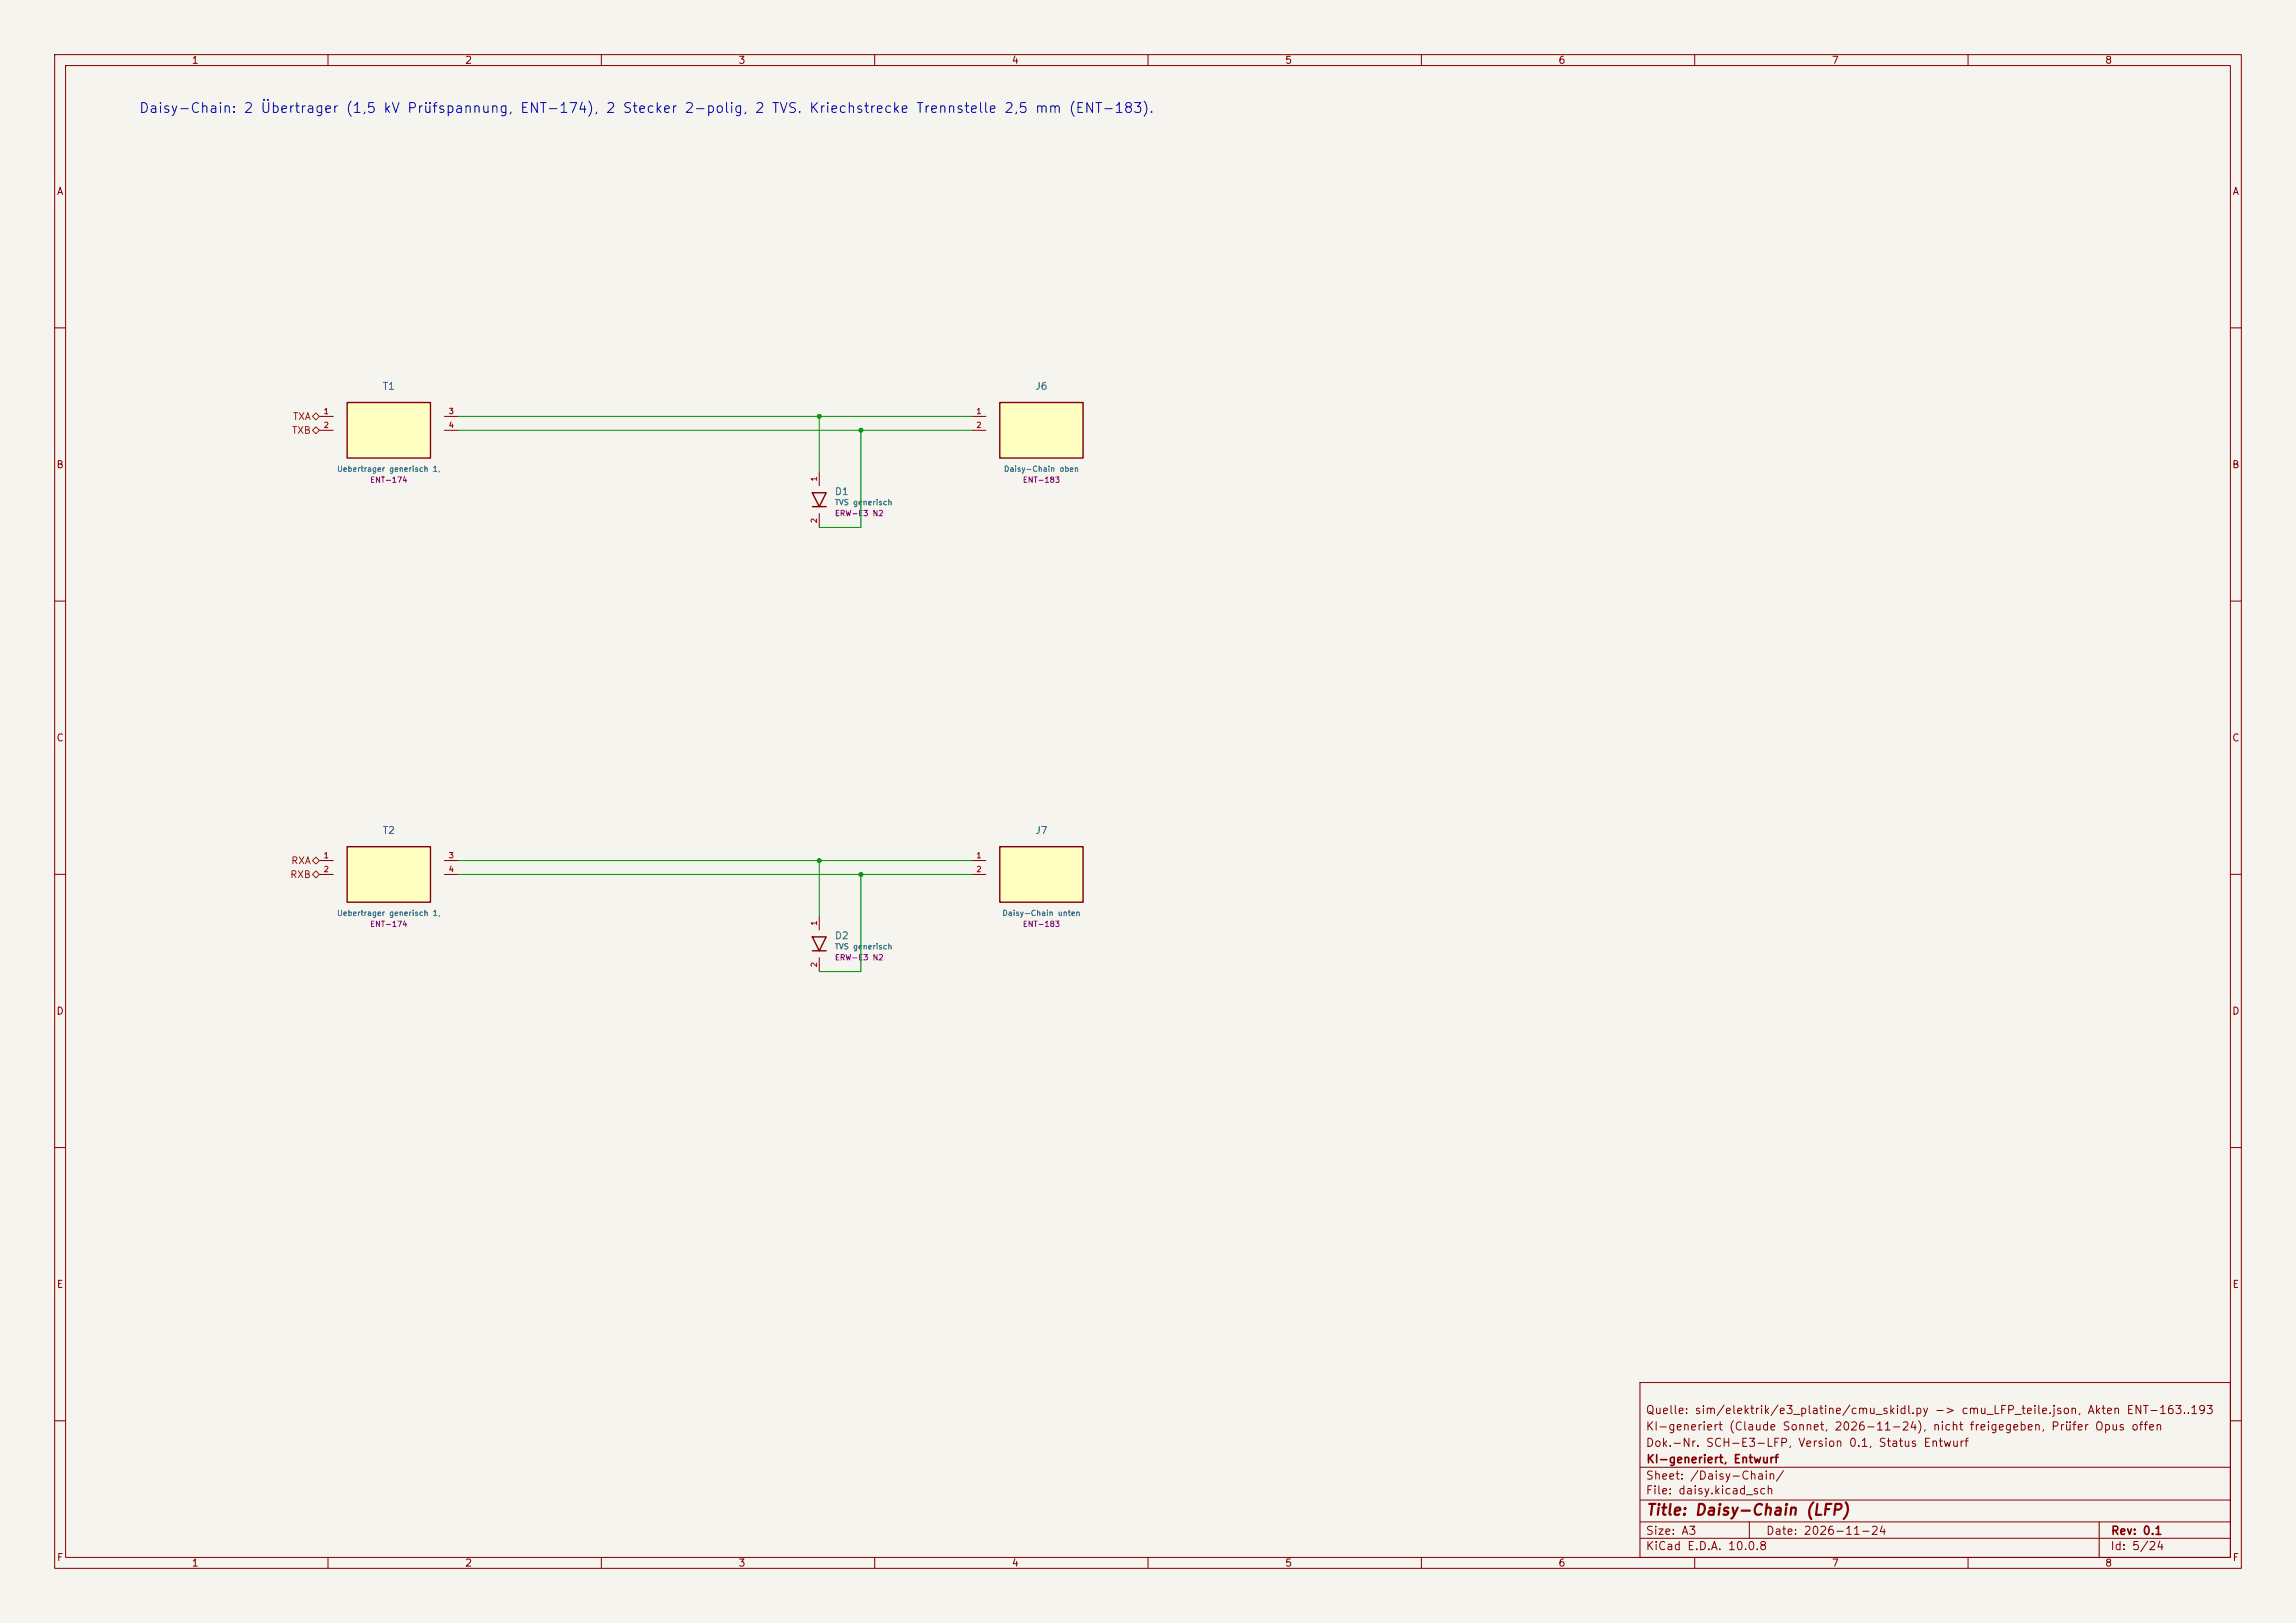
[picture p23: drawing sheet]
<svg xmlns="http://www.w3.org/2000/svg" width="420mm" height="297mm" viewBox="0 0 420 297" stroke-linecap="round" stroke-linejoin="round" font-family="sans-serif">
<defs><g id="words">
<text font-size="2" fill="#840000" x="301" y="277.8">Title: Daisy-Chain (LFP)</text>
<text font-size="1.8" fill="#0000c2" x="25.3" y="21.1">Daisy-Chain: 2 Übertrager (1,5 kV Prüfspannung, ENT-174), 2 Stecker 2-polig, 2 TVS. Kriechstrecke Trennstelle 2,5 mm (ENT-183).</text>
<g font-size="1.5" fill="#840000">
<text x="300.9" y="262.1">KI-generiert (Claude Sonnet, 2026-11-24), nicht freigegeben, Prüfer Opus offen</text>
<text x="300.9" y="259.1">Quelle: sim/elektrik/e3_platine/cmu_skidl.py -&gt; cmu_LFP_teile.json, Akten ENT-163..193</text>
<text x="300.9" y="265.1">Dok.-Nr. SCH-E3-LFP, Version 0.1, Status Entwurf</text>
<text x="301" y="268.1">KI-generiert, Entwurf</text>
<text x="300.9" y="273.8">File: daisy.kicad_sch</text>
<text x="300.9" y="271.1">Sheet: /Daisy-Chain/</text>
<text x="300.9" y="281.2">Size: A3</text>
<text x="322.9" y="281.2">Date: 2026-11-24</text>
<text x="386" y="281.2">Rev: 0.1</text>
<text x="300.9" y="284">KiCad E.D.A. 10.0.8</text>
<text x="385.9" y="284">Id: 5/24</text>
</g>
<g font-size="1.3" fill="#840000">
<text x="35" y="12">1</text>
<text x="85" y="12">2</text>
<text x="135" y="12">3</text>
<text x="185" y="12">4</text>
<text x="235" y="12">5</text>
<text x="285" y="12">6</text>
<text x="335" y="12">7</text>
<text x="385" y="12">8</text>
<text x="10.3" y="36">A</text>
<text x="408.3" y="36">A</text>
<text x="10.2" y="86">B</text>
<text x="408.2" y="86">B</text>
<text x="10.2" y="136">C</text>
<text x="408.2" y="136">C</text>
<text x="10.2" y="186">D</text>
<text x="408.2" y="186">D</text>
<text x="10.3" y="236">E</text>
<text x="408.3" y="236">E</text>
<text x="10.3" y="286">F</text>
<text x="35" y="287">1</text>
<text x="85" y="287">2</text>
<text x="135" y="287">3</text>
<text x="185" y="287">4</text>
<text x="235" y="287">5</text>
<text x="285" y="287">6</text>
<text x="335" y="287">7</text>
<text x="385" y="287">8</text>
<text x="408.3" y="286">F</text>
</g>
<g font-size="1.3" fill="#006464">
<text x="69.9" y="71.6">T1</text>
<text x="189.3" y="71.6">J6</text>
<text x="152.6" y="90.9">D1</text>
<text x="69.9" y="152.9">T2</text>
<text x="189.3" y="152.9">J7</text>
<text x="152.6" y="172.2">D2</text>
</g>
<g font-size="1.3" fill="#725600">
<text x="53.5" y="77.2">TXA</text>
<text x="53.3" y="79.7">TXB</text>
<text x="53" y="161">RXB</text>
<text x="53.2" y="158.4">RXA</text>
</g>
<g font-size="1" fill="#a90000">
<text x="59.1" y="76">1</text>
<text x="82" y="76">3</text>
<text x="178.5" y="76">1</text>
<text x="59.1" y="78.6">2</text>
<text x="82" y="78.6">4</text>
<text x="178.5" y="78.6">2</text>
<text x="149.7" y="88.2" transform="rotate(-90 149.7 88.2)">1</text>
<text x="149.7" y="95.8" transform="rotate(-90 149.7 95.8)">2</text>
<text x="59.1" y="157.3">1</text>
<text x="59.1" y="159.8">2</text>
<text x="82" y="157.3">3</text>
<text x="82" y="159.8">4</text>
<text x="178.5" y="157.3">1</text>
<text x="178.5" y="159.8">2</text>
<text x="149.7" y="169.5" transform="rotate(-90 149.7 169.5)">1</text>
<text x="149.7" y="177.1" transform="rotate(-90 149.7 177.1)">2</text>
</g>
<g font-size="1" fill="#006464">
<text x="61.6" y="86.6">Uebertrager generisch 1,</text>
<text x="183.5" y="86.6">Daisy-Chain oben</text>
<text x="152.6" y="92.7">TVS generisch</text>
<text x="61.6" y="167.9">Uebertrager generisch 1,</text>
<text x="183.3" y="167.9">Daisy-Chain unten</text>
<text x="152.6" y="174">TVS generisch</text>
</g>
<g font-size="1" fill="#840084">
<text x="67.6" y="88.6">ENT-174</text>
<text x="187" y="88.6">ENT-183</text>
<text x="152.6" y="94.7">ERW-E3 N2</text>
<text x="67.6" y="169.9">ENT-174</text>
<text x="187" y="169.9">ENT-183</text>
<text x="152.6" y="176">ERW-E3 N2</text>
</g>
</g></defs>
<path d="M0 0h420v297h-420z" fill="#f5f4ef" stroke="#f5f4ef" stroke-width=".18"/>
<g fill="none" stroke="#840000" stroke-width=".18">
<path d="M10 10h400v277h-400zM12 12h396v273h-396zM60 10v2M110 10v2M160 10v2M210 10v2M260 10v2M310 10v2M360 10v2M10 60h2M408 60h2M10 110h2"/>
<path d="M408 110h2M10 160h2M408 160h2M10 210h2M408 210h2M300 253h108v32h-108zM10 260h2M300 278.5h108M300 274.5h108M300 268.5h108M320 278.5v3M384 278.5v6.5"/>
<path d="M408 260h2M60 285v2M110 285v2M160 285v2M210 285v2M260 285v2M300 281.5h108M310 285v2M360 285v2"/>
</g>
<path d="M182.9 73.7h15.2v10.1h-15.2z" fill="#ffffc2"/>
<path d="M182.9 73.7h15.2v10.1h-15.2z" fill="none" stroke="#840000" stroke-width=".25"/>
<path d="M177.8 76.2h2.5M177.8 78.7h2.5" fill="none" stroke="#840000" stroke-width=".18"/>
<path d="M63.5 73.7h15.2v10.1h-15.2z" fill="#ffffc2"/>
<path d="M63.5 73.7h15.2v10.1h-15.2z" fill="none" stroke="#840000" stroke-width=".25"/>
<path d="M58.4 76.2h2.6M58.4 78.7h2.6M81.3 76.2h2.5M81.3 78.7h2.5" fill="none" stroke="#840000" stroke-width=".18"/>
<path d="M182.9 154.9h15.2v10.2h-15.2z" fill="#ffffc2"/>
<path d="M148.6 90.2h2.5l-1.2 2.5zM148.6 92.7h2.5M182.9 154.9h15.2v10.2h-15.2zM148.6 171.5h2.5l-1.2 2.5zM148.6 174h2.5" fill="none" stroke="#840000" stroke-width=".25"/>
<path d="M149.9 86.4v2.5M149.9 94v2.5M177.8 157.5h2.5M149.9 167.6v2.6M149.9 175.3v2.5M177.8 160h2.5" fill="none" stroke="#840000" stroke-width=".18"/>
<path d="M63.5 154.9h15.2v10.2h-15.2z" fill="#ffffc2"/>
<path d="M63.5 154.9h15.2v10.2h-15.2z" fill="none" stroke="#840000" stroke-width=".25"/>
<path d="M58.4 157.5h2.6M81.3 157.5h2.5M58.4 160h2.6M81.3 160h2.5" fill="none" stroke="#840000" stroke-width=".18"/>
<path d="M57.1 78.7l.7-.6 .6 .6-.6 .7zM57.1 76.2l.7-.6 .6 .6-.6 .6zM57.1 157.5l.7-.7 .6 .7-.6 .6zM57.1 160l.7-.6 .6 .6-.6 .7z" fill="none" stroke="#725600" stroke-width=".18"/>
<path d="M83.8 78.7h94M83.8 76.2h94M149.9 76.2v10.2M157.5 78.7v17.8h-7.6M83.8 157.5h94M149.9 157.5v10.1M83.8 160h94M157.5 160v17.8h-7.6" fill="none" stroke="#009600" stroke-width=".18"/>
<g fill="#009600">
<circle cx="157.5" cy="78.7" r=".46"/>
<circle cx="149.9" cy="76.2" r=".46"/>
<circle cx="149.9" cy="157.5" r=".46"/>
<circle cx="157.5" cy="160" r=".46"/>
</g>
<use href="#words"/>
</svg>
